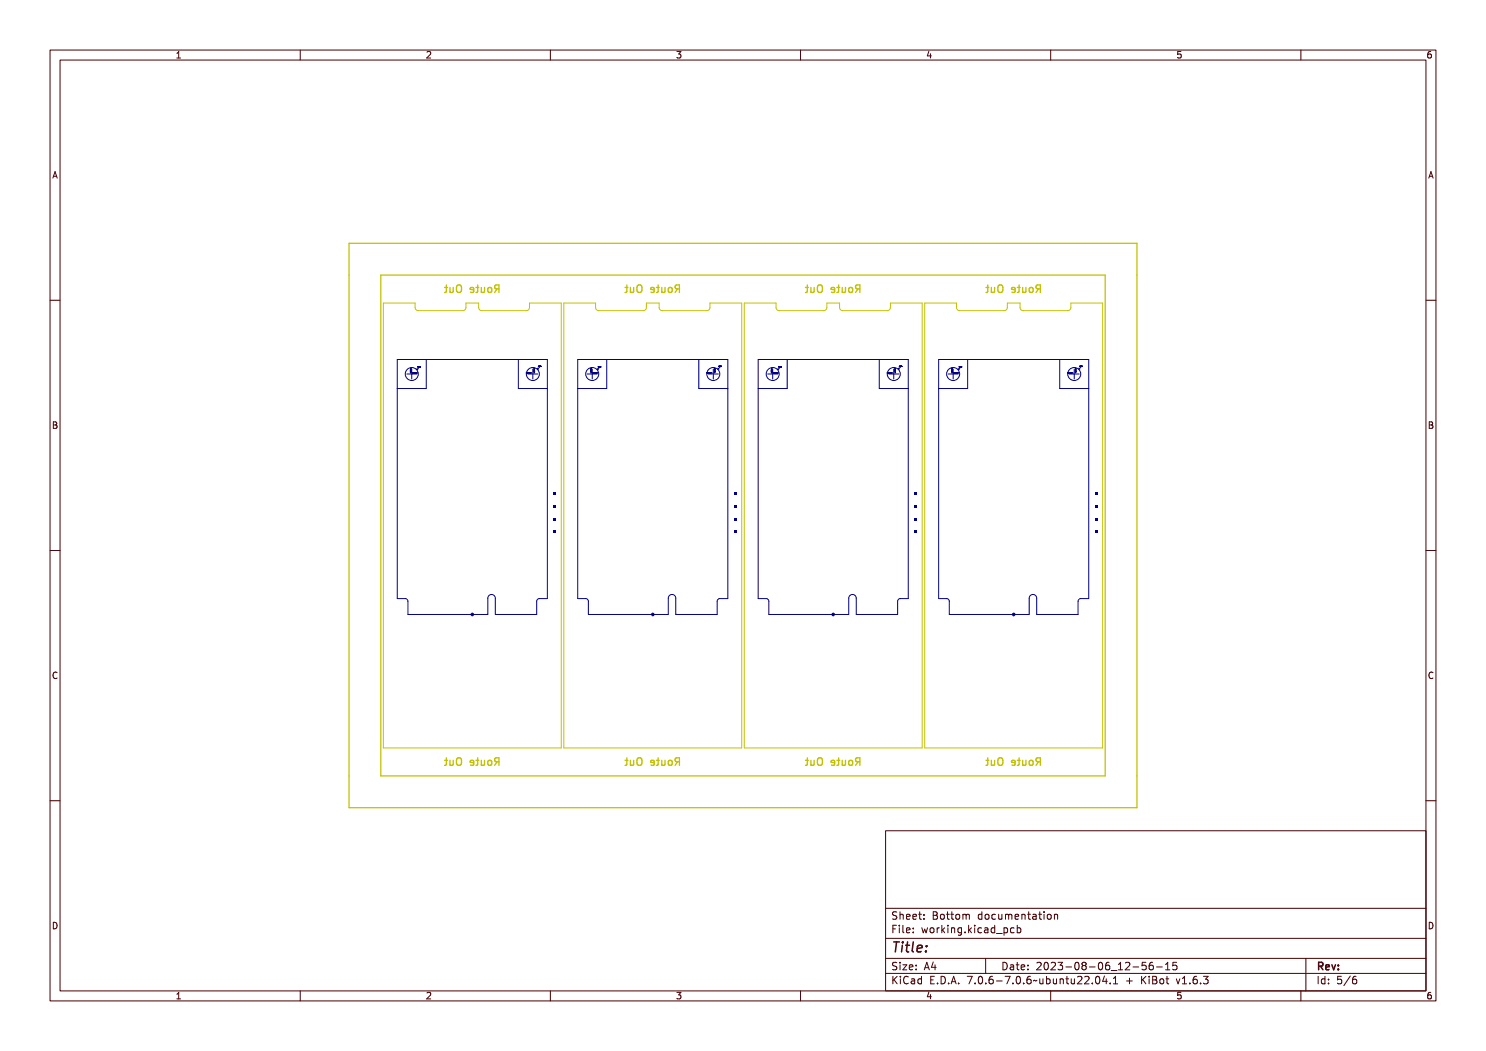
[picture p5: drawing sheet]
<svg xmlns="http://www.w3.org/2000/svg" width="297mm" height="210mm" viewBox="0 0 297 210" stroke-linecap="round" stroke-linejoin="round" font-family="sans-serif">
<defs><g id="words">
<text font-size="2.7" fill="#480000" x="178" y="190.3">Title:</text>
<g font-size="2" fill="#c2c200">
<text x="88.9" y="58.5">Route Out</text>
<text x="125" y="58.5">Route Out</text>
<text x="161.1" y="58.5">Route Out</text>
<text x="197.1" y="58.5">Route Out</text>
<text x="88.9" y="153">Route Out</text>
<text x="125" y="153">Route Out</text>
<text x="161.1" y="153">Route Out</text>
<text x="197.1" y="153">Route Out</text>
</g>
<g font-size="2" fill="#480000">
<text x="178" y="183.7">Sheet: Bottom documentation</text>
<text x="178" y="186.5">File: working.kicad_pcb</text>
<text x="178" y="193.9">Size: A4</text>
<text x="178" y="196.6">KiCad E.D.A. 7.0.6-7.0.6~ubuntu22.04.1 + KiBot v1.6.3</text>
<text x="200" y="193.9">Date: 2023-08-06_12-56-15</text>
<text x="263" y="196.6">Id: 5/6</text>
<text x="263" y="193.9">Rev:</text>
</g>
<g font-size="1.7" fill="#480000">
<text x="35" y="11.7">1</text>
<text x="85" y="11.7">2</text>
<text x="135" y="11.7">3</text>
<text x="185" y="11.7">4</text>
<text x="235" y="11.7">5</text>
<text x="285" y="11.7">6</text>
<text x="10.5" y="35.7">A</text>
<text x="285.5" y="35.7">A</text>
<text x="10.5" y="85.6">B</text>
<text x="285.5" y="85.6">B</text>
<text x="10.5" y="135.7">C</text>
<text x="285.5" y="135.7">C</text>
<text x="10.5" y="185.6">D</text>
<text x="285.5" y="185.6">D</text>
<text x="35" y="199.7">1</text>
<text x="85" y="199.7">2</text>
<text x="135" y="199.7">3</text>
<text x="185" y="199.7">4</text>
<text x="235" y="199.7">5</text>
<text x="285" y="199.7">6</text>
</g>
</g></defs>
<g fill="#000084">
<path d="M146.7 100.9h.5v.5h-.5z" fill-rule="evenodd"/>
<path d="M146.7 98.4h.5v.5h-.5z" fill-rule="evenodd"/>
<path d="M110.7 100.9h.5v.5h-.5z" fill-rule="evenodd"/>
<path d="M110.7 98.4h.5v.5h-.5z" fill-rule="evenodd"/>
<path d="M110.7 103.5h.5v.5h-.5z" fill-rule="evenodd"/>
<path d="M110.7 106h.5v.5h-.5z" fill-rule="evenodd"/>
<path d="M218.9 103.5h.5v.5h-.5z" fill-rule="evenodd"/>
<path d="M218.9 106h.5v.5h-.5z" fill-rule="evenodd"/>
<path d="M218.9 100.9h.5v.5h-.5z" fill-rule="evenodd"/>
<path d="M218.9 98.4h.5v.5h-.5z" fill-rule="evenodd"/>
<path d="M146.7 103.5h.5v.5h-.5z" fill-rule="evenodd"/>
<path d="M146.7 106h.5v.5h-.5z" fill-rule="evenodd"/>
<path d="M182.8 103.5h.5v.5h-.5z" fill-rule="evenodd"/>
<path d="M182.8 106h.5v.5h-.5z" fill-rule="evenodd"/>
<path d="M182.8 100.9h.5v.5h-.5z" fill-rule="evenodd"/>
<path d="M182.8 98.4h.5v.5h-.5z" fill-rule="evenodd"/>
</g>
<path d="M76.6 60.6h6.4v.8a.63 .63 0 0 0 .6 .7h8.9a.63 .63 0 0 0 .6-.7v-.8h2.6v.8a.63 .63 0 0 0 .6 .7h8.9a.63 .63 0 0 0 .6-.7v-.8h6.4v88.9h-35.6zM112.7 60.6h6.3v.8a.63 .63 0 0 0 .7 .7h8.9a.63 .63 0 0 0 .6-.7v-.8h2.5v.8a.63 .63 0 0 0 .7 .7h8.9a.63 .63 0 0 0 .6-.7v-.8h6.3v88.9h-35.5zM148.8 60.6h6.3v.8a.63 .63 0 0 0 .6 .7h8.9a.63 .63 0 0 0 .7-.7v-.8h2.5v.8a.63 .63 0 0 0 .6 .7h8.9a.63 .63 0 0 0 .7-.7v-.8h6.3v88.9h-35.5zM184.8 60.6h6.4v.8a.64 .64 0 0 0 .6 .7h8.9a.63 .63 0 0 0 .6-.7v-.8h2.6v.8a.64 .64 0 0 0 .6 .7h8.9a.63 .63 0 0 0 .6-.7v-.8h6.4v88.9h-35.6z" fill="none" stroke="#c2c200" stroke-width=".2"/>
<path d="M69.8 48.6h157.4v112.8h-157.4zM76.1 55h144.8v100h-144.8z" fill="none" stroke="#c2c200" stroke-width=".25"/>
<g fill="none" stroke="#c2c200" stroke-width=".27">
<path d="M89.1 57a.74 .74 0 0 1 .9 .3v.3l-.3 .2 .5 .7h-.3l-.2-.5-.2-.1h-.2v.6h-.2zM89.3 57.2h.2a.26 .26 0 0 1 .3 .3 .26 .26 0 0 1-.3 .2h-.2zM90.6 57.7v-.1a.4 .4 0 0 1 .4 .4 .4 .4 0 0 1-.4 .4l-.1-.3zM91.6 57.4h.1l.1 .8 .2 .2 .2-.2v-.8h.2v1.1h-.2v-.1a.36 .36 0 0 1-.4 .1 .36 .36 0 0 1-.2-.4zM93 57.1h.2v.3h.4v.2h-.4v.7l.4 .1v.1h-.4l-.2-.2v-.7h-.3v-.2h.3zM94.1 57.5a.49 .49 0 0 1 .6-.1 .49 .49 0 0 1 .2 .6h-.8a.42 .42 0 0 0 .3 .4 .42 .42 0 0 0 .4-.1 .48 .48 0 0 1-.4 .3 .48 .48 0 0 1-.4-.3zM94.2 57.6h.3l.2 .3h-.6zM96.6 57.1a.54 .54 0 0 1 .6 .1 .54 .54 0 0 1 .1 .6 .54 .54 0 0 1-.5 .7 .54 .54 0 0 1-.5-.7zM96.7 57.2a.57 .57 0 0 1 .4 .9l-.1 .2a.57 .57 0 0 1-.4-.9zM97.6 57.4h.2v.8l.2 .2 .3-.2v-.8h.2v1.1h-.2v-.1a.36 .36 0 0 1-.5 .1 .36 .36 0 0 1-.2-.4zM99.1 57.1h.2v.3h.4v.2h-.4v.7l.4 .1v.1h-.4l-.2-.2v-.7h-.3v-.2h.3zM125.2 57a.74 .74 0 0 1 .8 .3v.3l-.2 .2 .4 .7h-.2l-.2-.5-.3-.1h-.1v.6h-.2z"/>
<path d="M125.4 57.2h.2a.26 .26 0 0 1 .3 .3 .26 .26 0 0 1-.3 .2h-.2zM126.6 57.7l.1-.1a.4 .4 0 0 1 .4 .4 .4 .4 0 0 1-.4 .4l-.1-.3zM127.6 57.4h.2v.8l.2 .2 .3-.2v-.8h.2v1.1h-.2v-.1a.36 .36 0 0 1-.5 .1 .36 .36 0 0 1-.2-.4zM129.1 57.1h.2v.3h.4v.2h-.4v.7l.4 .1v.1h-.4l-.2-.2v-.7h-.3v-.2h.3zM130.1 57.5a.49 .49 0 0 1 .6-.1 .49 .49 0 0 1 .3 .6h-.8a.42 .42 0 0 0 .2 .4 .42 .42 0 0 0 .5-.1 .48 .48 0 0 1-.4 .3 .48 .48 0 0 1-.5-.3zM130.3 57.6h.3l.2 .3h-.6zM132.6 57.1a.54 .54 0 0 1 .6 .1 .54 .54 0 0 1 .2 .6 .54 .54 0 0 1-.5 .7 .54 .54 0 0 1-.5-.7zM132.8 57.2a.57 .57 0 0 1 .3 .9l-.1 .2a.57 .57 0 0 1-.4-.9zM133.7 57.4h.2v.8l.2 .2 .2-.2 .1-.8h.1v1.1h-.1v-.1a.36 .36 0 0 1-.5 .1 .36 .36 0 0 1-.2-.4zM135.1 57.1h.2v.3h.4v.2h-.4v.7l.4 .1v.1h-.4l-.1-.2-.1-.7h-.3v-.2h.3zM161.2 57a.74 .74 0 0 1 .9 .3v.3l-.3 .2 .5 .7h-.2l-.3-.5-.2-.1h-.2v.6h-.2zM161.4 57.2h.2a.26 .26 0 0 1 .3 .3 .26 .26 0 0 1-.3 .2h-.2z"/>
<path d="M162.7 57.7l.1-.1a.4 .4 0 0 1 .4 .4 .4 .4 0 0 1-.4 .4l-.2-.3zM163.7 57.4h.2v.8l.2 .2 .2-.2 .1-.8h.1v1.1h-.1v-.1a.36 .36 0 0 1-.5 .1 .36 .36 0 0 1-.2-.4zM165.1 57.1h.2v.3h.4v.2h-.4v.7l.4 .1v.1h-.4l-.1-.2-.1-.7h-.3v-.2h.3zM166.2 57.5a.49 .49 0 0 1 .6-.1 .49 .49 0 0 1 .2 .6h-.8a.42 .42 0 0 0 .3 .4 .42 .42 0 0 0 .5-.1 .48 .48 0 0 1-.5 .3 .48 .48 0 0 1-.4-.3zM166.3 57.6h.4l.1 .3h-.6zM168.7 57.1a.54 .54 0 0 1 .6 .1 .54 .54 0 0 1 .2 .6 .54 .54 0 0 1-.5 .7 .54 .54 0 0 1-.5-.7zM168.8 57.2a.57 .57 0 0 1 .4 .9l-.1 .2a.57 .57 0 0 1-.4-.9zM169.8 57.4h.1l.1 .8 .2 .2 .2-.2v-.8h.2v1.1h-.2v-.1a.36 .36 0 0 1-.4 .1 .36 .36 0 0 1-.2-.4zM171.2 57.1h.2v.3h.4v.2h-.4v.7l.4 .1v.1h-.4l-.2-.2v-.7h-.3v-.2h.3zM197.3 57a.74 .74 0 0 1 .9 .3v.3l-.3 .2 .5 .7h-.3l-.2-.5-.2-.1h-.2v.6h-.2zM197.5 57.2h.2a.26 .26 0 0 1 .3 .3 .26 .26 0 0 1-.3 .2h-.2zM198.8 57.7v-.1a.4 .4 0 0 1 .4 .4 .4 .4 0 0 1-.4 .4l-.1-.3z"/>
<path d="M199.8 57.4h.1l.1 .8 .2 .2 .2-.2v-.8h.2v1.1h-.2v-.1a.36 .36 0 0 1-.4 .1 .36 .36 0 0 1-.2-.4zM201.2 57.1h.2v.3h.4v.2h-.4v.7l.4 .1v.1h-.4l-.2-.2v-.7h-.3v-.2h.3zM202.3 57.5a.49 .49 0 0 1 .6-.1 .49 .49 0 0 1 .2 .6h-.8a.42 .42 0 0 0 .3 .4 .42 .42 0 0 0 .4-.1 .48 .48 0 0 1-.4 .3 .48 .48 0 0 1-.4-.3zM202.4 57.6h.3l.2 .3h-.6zM204.8 57.1a.54 .54 0 0 1 .6 .1 .54 .54 0 0 1 .1 .6 .54 .54 0 0 1-.5 .7 .54 .54 0 0 1-.5-.7zM204.9 57.2a.57 .57 0 0 1 .4 .9l-.1 .2a.57 .57 0 0 1-.4-.9zM205.8 57.4h.2v.8l.2 .2 .3-.2v-.8h.2v1.1h-.2v-.1a.36 .36 0 0 1-.5 .1 .36 .36 0 0 1-.2-.4zM207.3 57.1h.2v.3h.4v.2h-.4v.7l.4 .1v.1h-.4l-.2-.2v-.7h-.3v-.2h.3zM89.1 151.5a.74 .74 0 0 1 .9 .3v.3l-.3 .2 .5 .7h-.3l-.2-.5-.2-.1h-.2v.6h-.2zM89.3 151.7h.2a.26 .26 0 0 1 .3 .3 .26 .26 0 0 1-.3 .2h-.2zM90.6 152.1a.4 .4 0 0 1 .4 .4 .4 .4 0 0 1-.4 .4l-.1-.3zM91.6 151.9h.1l.1 .8 .2 .2 .2-.2v-.8h.2v1.1h-.2v-.2a.36 .36 0 0 1-.4 .2 .36 .36 0 0 1-.2-.4z"/>
<path d="M93 151.6h.2v.3h.4v.1h-.4v.7l.4 .2v.1h-.4l-.2-.2v-.8h-.3v-.1h.3zM94.1 152a.49 .49 0 0 1 .6-.1 .49 .49 0 0 1 .2 .6h-.8a.42 .42 0 0 0 .3 .4 .42 .42 0 0 0 .4-.1 .48 .48 0 0 1-.4 .2 .48 .48 0 0 1-.4-.2zM94.2 152.1l.3-.1 .2 .4h-.6zM96.6 151.6a.54 .54 0 0 1 .6 .1 .54 .54 0 0 1 .1 .6 .54 .54 0 0 1-.5 .7 .54 .54 0 0 1-.5-.7zM96.7 151.7a.57 .57 0 0 1 .4 .9l-.1 .2a.57 .57 0 0 1-.4-.9zM97.6 151.9h.2v.8l.2 .2 .3-.2v-.8h.2v1.1h-.2v-.2a.36 .36 0 0 1-.5 .2 .36 .36 0 0 1-.2-.4zM99.1 151.6h.2v.3h.4v.1h-.4v.7l.4 .2v.1h-.4l-.2-.2v-.8h-.3v-.1h.3zM125.2 151.5a.74 .74 0 0 1 .8 .3v.3l-.2 .2 .4 .7h-.2l-.2-.5-.3-.1h-.1v.6h-.2zM125.4 151.7h.2a.26 .26 0 0 1 .3 .3 .26 .26 0 0 1-.3 .2h-.2zM126.6 152.1h.1a.4 .4 0 0 1 .4 .4 .4 .4 0 0 1-.4 .4l-.1-.3zM127.6 151.9h.2v.8l.2 .2 .3-.2v-.8h.2v1.1h-.2v-.2a.36 .36 0 0 1-.5 .2 .36 .36 0 0 1-.2-.4zM129.1 151.6h.2v.3h.4v.1h-.4v.7l.4 .2v.1h-.4l-.2-.2v-.8h-.3v-.1h.3z"/>
<path d="M130.1 152a.49 .49 0 0 1 .6-.1 .49 .49 0 0 1 .3 .6h-.8a.42 .42 0 0 0 .2 .4 .42 .42 0 0 0 .5-.1 .48 .48 0 0 1-.4 .2 .48 .48 0 0 1-.5-.2zM130.3 152.1l.3-.1 .2 .4h-.6zM132.6 151.6a.54 .54 0 0 1 .6 .1 .54 .54 0 0 1 .2 .6 .54 .54 0 0 1-.5 .7 .54 .54 0 0 1-.5-.7zM132.8 151.7a.57 .57 0 0 1 .3 .9l-.1 .2a.57 .57 0 0 1-.4-.9zM133.7 151.9h.2v.8l.2 .2 .2-.2 .1-.8h.1v1.1h-.1v-.2a.36 .36 0 0 1-.5 .2 .36 .36 0 0 1-.2-.4zM135.1 151.6h.2v.3h.4v.1h-.4v.7l.4 .2v.1h-.4l-.1-.2-.1-.8h-.3v-.1h.3zM161.2 151.5a.74 .74 0 0 1 .9 .3v.3l-.3 .2 .5 .7h-.2l-.3-.5-.2-.1h-.2v.6h-.2zM161.4 151.7h.2a.26 .26 0 0 1 .3 .3 .26 .26 0 0 1-.3 .2h-.2zM162.7 152.1h.1a.4 .4 0 0 1 .4 .4 .4 .4 0 0 1-.4 .4l-.2-.3zM163.7 151.9h.2v.8l.2 .2 .2-.2 .1-.8h.1v1.1h-.1v-.2a.36 .36 0 0 1-.5 .2 .36 .36 0 0 1-.2-.4zM165.1 151.6h.2v.3h.4v.1h-.4v.7l.4 .2v.1h-.4l-.1-.2-.1-.8h-.3v-.1h.3zM166.2 152a.49 .49 0 0 1 .6-.1 .49 .49 0 0 1 .2 .6h-.8a.42 .42 0 0 0 .3 .4 .42 .42 0 0 0 .5-.1 .48 .48 0 0 1-.5 .2 .48 .48 0 0 1-.4-.2z"/>
<path d="M166.3 152.1l.4-.1 .1 .4h-.6zM168.7 151.6a.54 .54 0 0 1 .6 .1 .54 .54 0 0 1 .2 .6 .54 .54 0 0 1-.5 .7 .54 .54 0 0 1-.5-.7zM168.8 151.7a.57 .57 0 0 1 .4 .9l-.1 .2a.57 .57 0 0 1-.4-.9zM169.8 151.9h.1l.1 .8 .2 .2 .2-.2v-.8h.2v1.1h-.2v-.2a.36 .36 0 0 1-.4 .2 .36 .36 0 0 1-.2-.4zM171.2 151.6h.2v.3h.4v.1h-.4v.7l.4 .2v.1h-.4l-.2-.2v-.8h-.3v-.1h.3zM197.3 151.5a.74 .74 0 0 1 .9 .3v.3l-.3 .2 .5 .7h-.3l-.2-.5-.2-.1h-.2v.6h-.2zM197.5 151.7h.2a.26 .26 0 0 1 .3 .3 .26 .26 0 0 1-.3 .2h-.2zM198.8 152.1a.4 .4 0 0 1 .4 .4 .4 .4 0 0 1-.4 .4l-.1-.3zM199.8 151.9h.1l.1 .8 .2 .2 .2-.2v-.8h.2v1.1h-.2v-.2a.36 .36 0 0 1-.4 .2 .36 .36 0 0 1-.2-.4zM201.2 151.6h.2v.3h.4v.1h-.4v.7l.4 .2v.1h-.4l-.2-.2v-.8h-.3v-.1h.3zM202.3 152a.49 .49 0 0 1 .6-.1 .49 .49 0 0 1 .2 .6h-.8a.42 .42 0 0 0 .3 .4 .42 .42 0 0 0 .4-.1 .48 .48 0 0 1-.4 .2 .48 .48 0 0 1-.4-.2zM202.4 152.1l.3-.1 .2 .4h-.6z"/>
<path d="M204.8 151.6a.54 .54 0 0 1 .6 .1 .54 .54 0 0 1 .1 .6 .54 .54 0 0 1-.5 .7 .54 .54 0 0 1-.5-.7zM204.9 151.7a.57 .57 0 0 1 .4 .9l-.1 .2a.57 .57 0 0 1-.4-.9zM205.8 151.9h.2v.8l.2 .2 .3-.2v-.8h.2v1.1h-.2v-.2a.36 .36 0 0 1-.5 .2 .36 .36 0 0 1-.2-.4zM207.3 151.6h.2v.3h.4v.1h-.4v.7l.4 .2v.1h-.4l-.2-.2v-.8h-.3v-.1h.3z"/>
<circle cx="90.7" cy="57.9" r=".53"/>
<circle cx="126.8" cy="57.9" r=".53"/>
<circle cx="162.9" cy="57.9" r=".53"/>
<circle cx="198.9" cy="57.9" r=".53"/>
<circle cx="90.7" cy="152.4" r=".53"/>
<circle cx="126.8" cy="152.4" r=".53"/>
<circle cx="162.9" cy="152.4" r=".53"/>
<circle cx="198.9" cy="152.4" r=".53"/>
</g>
<g fill="none" stroke="#000084" stroke-width=".2">
<path d="M79.4 71.8h30v47.8h-1.7l-.4 .3v2.9h-8.3v-3.3a.75 .75 0 0 0-.8-.7 .75 .75 0 0 0-.7 .7v3.3h-16v-2.9l-.5-.3h-1.6zM81.3 74.7h2M81.9 74.4l.1 .1zM81.9 74.1h.1zM81.9 74.3h.1zM81.9 73.9l.1 .1zM81.9 73.8l.1 .1zM81.9 74.5h.1M82 74.2h.1M82 74.5h.1M82 74.3h.2M82 74.1h.1"/>
<path d="M82 74h.2M82 73.9h.1M82 73.8h.1M82 73.7h.1M82 73.6h.1M82 74v.1M82 74.2v.2M82.1 74.4v.1M82.1 73.7h.1M82.1 73.6h.1M82.1 74.2l-.1 .1M82.1 73.7h-.1"/>
<path d="M82.1 73.9h.1M82.1 73.8h.1M82.1 73.6v.1M82.1 73.8v.1M82.1 74.2h.1M82.1 74.4h.1M82.1 74v.1M82.2 74.3l-.1 .1M82.2 74.2h.1M82.2 74h-.1M82.3 73.7v2M82.4 74.5v.1"/>
<path d="M82.4 74.5h.1M82.5 74.5v.1M82.5 74.5h.1M82.5 74.5h-.1M82.6 74.5v.1M82.6 74.5h.1M82.7 74.5h-.1M82.7 74.5h.1M82.7 74.5v.1M82.8 74.5h.1M82.8 74.5v.1M82.8 74.4v.1"/>
<path d="M82.8 74.6h.1M82.9 74.5h.1M82.9 74.5v.1M82.9 74.4h.1M82.9 74.6h.1M83 74.6h-.1M83 74.4v.1M83 74.5h.1M83 74.6h.1M83.1 74.5h.1M83.1 74.6h.1M83.1 74.4h.1"/>
<path d="M83.2 74.5h-.1M83.2 74.5h.1M83.2 74.5v.1M83.3 74.4l-.1 .1M83.3 73.9h.2M83.3 73.7v.2M83.4 74.5h.1M83.4 74.5v.1M83.5 73.3h.1M83.6 74.5h.1M83.6 73.3h-.1M83.6 73.3h.1"/>
<path d="M83.7 73.3h-.1M83.7 74.5v.1zM83.7 74.5h.1M83.7 73.3h.1M83.7 73.5l-.4 .4M83.7 74.5l.1 .1zM83.7 73.2h.1M83.8 73.3h.1M83.8 73.2v.1M83.9 73.3h.1M83.9 74.6h.1M83.9 73.2h.1"/>
<path d="M84 73.3h.1M84 74.5v.1zM84.1 73.3h.1M84.1 74.5v.1zM84.2 74.5l.1 .1zM84.2 73.3h.1M84.3 73.3h.1M84.3 74.5l.1 .1zM84.4 73.3h.1M85.2 71.8v5.8h-5.8M103.6 71.8v5.8h5.8M105.2 74.5v.1"/>
<path d="M105.2 74.5h.1M105.3 74.5v.1M105.3 74.5h.1M105.4 74.5v.1M105.4 74.5h.1M105.5 74.5h-.1M105.5 74.5h.1M105.5 74.5v.1M105.5 74.7h2M105.6 74.5h.1M105.6 74.5v.1M105.6 74.4v.1"/>
<path d="M105.6 74.6h.1M105.7 74.5h.1M105.7 74.5v.1M105.7 74.4v.1M105.7 74.6h.1M105.7 74.4h.1M105.8 74.4v.1M105.8 74.5v.1M105.8 74.5h.1M105.8 74.6h.1M105.9 74.5h.1M105.9 74.4v.1"/>
<path d="M105.9 74.6h.1M105.9 74.4h.1M105.9 74.4l.1 .1M106 74.6h-.1M106 74.5h-.1M106 74.4v.1M106 74.5h.1M106 74.5v.1M106.1 74.4l-.1 .1M106.2 74.5h.1M106.2 74.5v.1M106.4 74.5h.1"/>
<path d="M106.5 74.5v.1zM106.5 74.5h.1M106.5 73.7v2M106.5 74.5l.1 .1zM106.6 74.4l.1 .1zM106.6 74.1h.1zM106.6 74.3h.1zM106.6 73.9l.1 .1zM106.6 73.8l.1 .1zM106.6 74.6h.1M106.7 74.2h.1M106.7 74.6h.1"/>
<path d="M106.7 74.3l.1 .1M106.7 74.1h.1M106.7 74h.1M106.7 73.9h.1M106.7 73.8h.1M106.7 73.7h.1M106.7 73.6h.1M106.7 74v.1M106.7 74.2v.2M106.8 74.4v.1M106.8 74.5v.1zM106.8 73.9h.1"/>
<path d="M106.8 73.8h.1M106.8 73.7h.1M106.8 73.6h.1M106.8 73.6v.1M106.8 73.8v.1M106.8 74.2h.1M106.8 74.2l-.1 .1M106.8 74.4h.1M106.8 74v.1M106.9 74.5v.1zM107 74.5l.1 .1zM107.1 74.5l.1 .1z"/>
<path d="M107.4 73.8h.2M107.4 73.6v.2M107.6 73.2h.1M107.7 73.2h-.1M107.7 73.2h.1M107.8 73.2h.1M107.8 73.4l-.4 .4M107.9 73.2h-.1M107.9 73.2h.1M108 73.2h.1M108.1 73.2h.1M108.2 73.2h.1"/>
<path d="M108.3 73.2h.1M108.4 73.2h.1M108.5 73.2h.1M115.5 71.8h30v47.8h-1.7l-.4 .3-.1 2.9h-8.2v-3.3a.75 .75 0 0 0-.8-.7 .75 .75 0 0 0-.7 .7v3.3h-16l-.1-2.9-.4-.3h-1.6zM117.4 74.7h2M117.9 74.4l.2 .1zM117.9 74.1h.2zM117.9 74.3h.2zM118 73.9l.1 .1zM118 73.8l.1 .1zM118 74.5h.1M118 74.2h.1"/>
<path d="M118.1 74.5h.1M118.1 74.3h.1M118.1 74.1h.1M118.1 74h.1M118.1 73.9h.1M118.1 73.8h.1M118.1 73.7h.1M118.1 73.6h.1M118.1 74v.1M118.1 74.2v.2M118.1 74.4v.1M118.2 73.7h.1"/>
<path d="M118.2 73.6h.1M118.2 74.2l-.1 .1M118.2 73.7h-.1M118.2 73.9h.1M118.2 73.8h.1M118.2 73.6v.1M118.2 73.8v.1M118.2 74.2h.1M118.2 74v.1M118.2 74.4h.1M118.2 74h.1M118.2 74.3v.1"/>
<path d="M118.4 73.7v2M118.5 74.5v.1M118.5 74.5h.1M118.6 74.5h-.1M118.6 74.5h.1M118.6 74.5v.1M118.7 74.5h.1M118.7 74.5h-.1M118.7 74.5v.1M118.8 74.5h.1M118.8 74.5v.1M118.8 74.4l.1 .1"/>
<path d="M118.8 74.6h.1M118.9 74.6h.1M119 74.5h.1M119 74.5v.1M119 74.4h.1M119 74.6h.1M119 74.4v.1M119.1 74.6h.1M119.2 74.5h.1M119.2 74.4v.1M119.2 74.6h.1M119.2 74.4h.1"/>
<path d="M119.2 74.5v.1M119.3 74.5v.1M119.3 74.4v.1M119.4 73.9h.2M119.4 73.7v.2M119.4 74.5h.1M119.5 74.5v.1M119.6 73.3h.1M119.6 74.5h.1M119.7 73.3h.1M119.7 74.5l.1 .1zM119.7 74.5h.1"/>
<path d="M119.8 73.3h.1M119.8 73.5l-.4 .4M119.8 74.5l.1 .1zM119.8 73.2h.1M119.9 73.3h-.1M119.9 73.3h.1M119.9 73.3h.2M119.9 74.6h.1M120 73.2h.1M120 73.3h.1M120.1 74.5v.1zM120.1 73.3h.1"/>
<path d="M120.1 74.5l.1 .1zM120.2 73.3h.1M120.2 74.5l.1 .1zM120.3 73.3h.1M120.4 73.3h.1M120.4 74.5v.1zM120.5 73.3h.1M121.3 71.8v5.8h-5.8M139.7 71.8v5.8h5.8M141.3 74.5v.1M141.3 74.5h.1M141.4 74.5h.1"/>
<path d="M141.4 74.5v.1M141.5 74.5l.1 .1M141.5 74.5h-.1M141.5 74.5v.1M141.5 74.5h.1M141.6 74.5h.1M141.6 74.7h2M141.6 74.5v.1M141.6 74.4l.1 .1M141.6 74.6h.1M141.7 74.5h.1M141.7 74.6h.1"/>
<path d="M141.8 74.5h.1M141.8 74.5v.1M141.8 74.4h.1M141.8 74.6h.1M141.9 74.6h.1M142 74.5h.1M142 74.4v.1M142 74.6h.1M142 74.4h.1M142 74.5v.1M142.1 74.5v.1M142.1 74.4v.1"/>
<path d="M142.2 74.5h.1M142.3 74.5v.1M142.4 74.5h.1M142.5 74.5l.1 .1zM142.5 74.5h.1M142.6 73.7v2M142.6 74.5l.1 .1zM142.6 74.4l.2 .1zM142.6 74.1h.2zM142.6 74.3h.2zM142.7 73.9l.1 .1zM142.7 73.8l.1 .1z"/>
<path d="M142.7 74.6h.1M142.7 74.2h.1M142.8 74.3h.1M142.8 74.1h.1M142.8 74h.1M142.8 73.9h.1M142.8 73.8h.1M142.8 73.7h.1M142.8 73.6h.1M142.8 74v.1M142.8 74.2v.2M142.8 74.4v.1"/>
<path d="M142.9 74.5v.1zM142.9 73.7h.1M142.9 73.6h.1M142.9 73.7h-.1M142.9 73.9h.1M142.9 73.8h.1M142.9 73.6v.1M142.9 73.8v.1M142.9 74.2h.1M142.9 74.2l-.1 .1M142.9 74.4h.1M142.9 74v.1"/>
<path d="M142.9 74h.1M142.9 74.3v.1M142.9 74.5l.1 .1zM143 74.5l.1 .1zM143.2 74.5v.1zM143.5 73.8h.2M143.5 73.6v.2M143.7 73.2h.1M143.8 73.2h.1M143.9 73.2h.1M143.9 73.4l-.4 .4M144 73.2h.1"/>
<path d="M144 73.2h.2M144.1 73.2h.1M144.2 73.2h.1M144.3 73.2h.1M144.4 73.2h.1M144.5 73.2h.1M144.6 73.2h.1M151.5 71.8h30v47.8h-1.6l-.4 .3-.1 2.9h-8.3v-3.3a.75 .75 0 0 0-.7-.7 .75 .75 0 0 0-.8 .7v3.3h-15.9l-.1-2.9-.4-.3h-1.7zM153.4 74.7h2M154 74.4l.1 .1zM154 74.1h.1zM154 74.3h.1z"/>
<path d="M154 73.9l.1 .1zM154 73.8l.1 .1zM154 74.5h.1M154.1 74.2h.1M154.2 74.5h.1M154.2 74.3l.1 .1M154.2 74.1h.1M154.2 74h.1M154.2 73.9h.1M154.2 73.8h.1M154.2 73.7h.1M154.2 73.6h.1"/>
<path d="M154.2 74v.1M154.2 74.2v.2M154.2 74.4v.1M154.2 74.2v.1M154.2 73.6v.1M154.2 73.8v.1M154.3 74.2h.1M154.3 74.4h.1M154.3 74v.1M154.4 73.7v2M154.5 74.5v.1M154.5 74.5h.1"/>
<path d="M154.6 74.5v.1M154.6 74.5h.1M154.6 74.5h-.1M154.7 74.5v.1M154.7 74.5h.1M154.8 74.5v.1M154.8 74.5h.1M154.8 74.5h-.1M154.9 74.5h.1M154.9 74.5v.1M154.9 74.4l.1 .1M154.9 74.6h.1"/>
<path d="M155 74.5h.1M155 74.6h.1M155.1 74.4h.1M155.1 74.6h.1M155.1 74.4v.1M155.1 74.5h.1M155.2 74.6h.1M155.2 74.5h.1M155.2 74.4v.1M155.2 74.5v.1M155.2 74.4h.1M155.3 74.5h.1"/>
<path d="M155.3 74.5v.1M155.4 74.5v.1M155.4 74.4l-.1 .1M155.5 73.9h.2M155.5 73.7v.2M155.5 74.5h.1M155.5 74.5v.1M155.6 73.3h.1M155.7 74.5h.1M155.7 73.3h.1M155.8 73.3h.1M155.8 74.5v.1z"/>
<path d="M155.8 74.5h.1M155.9 73.5l-.4 .4M155.9 73.3h.1M155.9 74.5v.1zM155.9 73.2h.1M156 73.3h.1M156 74.6h.1M156 73.2h.1M156 73.2v.1M156.1 73.3h.1M156.1 74.5v.1zM156.2 73.3h.1"/>
<path d="M156.2 74.5l.1 .1zM156.3 73.3h.1M156.3 74.5l.1 .1zM156.4 73.3h.1M156.4 74.5l.1 .1zM156.5 73.3h.1M156.6 73.3h.1M157.3 71.8v5.8h-5.8M175.7 71.8v5.8h5.8M177.3 74.5v.1M177.3 74.5h.1M177.4 74.5h.1"/>
<path d="M177.4 74.5v.1M177.4 74.5h-.1M177.5 74.5v.1M177.5 74.5h.1M177.5 74.5l.1 .1M177.6 74.5h.1M177.6 74.5v.1M177.6 74.7h2M177.7 74.5h.1M177.7 74.5v.1M177.7 74.4l.1 .1M177.7 74.6h.1"/>
<path d="M177.8 74.5h.1M177.8 74.6h.1M177.8 74.5v.1M177.9 74.4h.1M177.9 74.6h.1M177.9 74.4h-.1M177.9 74.4v.1M177.9 74.5h.1M178 74.6h.1M178 74.5h.1M178 74.4v.1M178 74.4h.1"/>
<path d="M178.1 74.5h.1M178.1 74.5v.1M178.2 74.5v.1M178.2 74.4l-.1 .1M178.3 74.5h.1M178.3 74.5v.1M178.5 74.5h.1M178.6 74.5v.1zM178.6 74.5h.1M178.6 73.7v2M178.7 74.5v.1zM178.7 74.4l.1 .1z"/>
<path d="M178.7 74.1h.1zM178.7 74.3h.1zM178.7 73.9l.1 .1zM178.7 73.8l.1 .1zM178.8 74.6h.1M178.8 74.2h.1M178.9 74.3h.1M178.9 74.1h.1M178.9 74h.1M178.9 73.9h.1M178.9 73.8h.1M178.9 73.7h.1"/>
<path d="M178.9 73.6h.1M178.9 74v.1M178.9 74.2v.2M178.9 74.4v.1M178.9 74.5v.1zM178.9 74.2v.1M178.9 73.6v.1M178.9 73.8v.1M179 74.2h.1M179 74.2h-.1M179 74.4h.1M179 74v.1"/>
<path d="M179 74.3v.1M179 74h.1M179 74.5l.1 .1zM179.1 74.5l.1 .1zM179.2 74.5l.1 .1zM179.6 73.8h.2M179.6 73.6v.2M179.7 73.2h.1M179.8 73.2h.1M179.8 73.2h-.1M179.9 73.2h.1M180 73.4l-.4 .4"/>
<path d="M180 73.2h.1M180.1 73.2h.1M180.2 73.2h.1M180.3 73.2h-.1M180.3 73.2h.1M180.4 73.2h.1M180.6 73.2h.1M180.7 73.2h.1M187.6 71.8h30v47.8h-1.6l-.5 .3v2.9h-8.3v-3.3a.75 .75 0 0 0-.7-.7 .75 .75 0 0 0-.8 .7v3.3h-16v-2.9l-.4-.3h-1.7zM189.5 74.7h2M190.1 74.4l.1 .1zM190.1 74.1h.1z"/>
<path d="M190.1 74.3h.1zM190.1 73.9l.1 .1zM190.1 73.8l.1 .1zM190.1 74.5h.1M190.2 74.2h.1M190.2 74.5h.1M190.2 74v.1M190.2 74.2v.2M190.2 74.3l.1 .1M190.2 74h.1M190.2 73.9h.1M190.2 73.8h.1"/>
<path d="M190.2 73.7h.1M190.2 73.6h.1M190.2 74.1h.1M190.3 74.4v.1M190.3 74.2l-.1 .1M190.3 73.9h.1M190.3 73.8h.1M190.3 73.7h-.1M190.3 73.8v.1M190.3 73.6v.1M190.3 73.7h.1M190.3 74.4h.1"/>
<path d="M190.3 74v.1M190.3 74.2h.1M190.4 74.2h-.1M190.4 74.2h.1M190.5 73.7v2M190.7 74.5v.1M190.7 74.5h.1M190.7 74.5l-.1 .1M190.8 74.5v.1M190.8 74.5h.1M190.9 74.5h-.1M190.9 74.5h.1"/>
<path d="M190.9 74.5v.1M191 74.5h.1M191 74.5v.1M191 74.4v.1M191 74.6h.1M191.1 74.5h.1M191.1 74.5v.1M191.1 74.4v.1M191.1 74.4h.1M191.1 74.6h.1M191.2 74.6h-.1M191.2 74.6h.1"/>
<path d="M191.2 74.4v.1M191.2 74.5h.1M191.3 74.5h.1M191.3 74.5v.1M191.3 74.4v.1M191.3 74.6h.1M191.3 74.4h.1M191.4 74.5h-.1M191.4 74.6h-.1M191.4 74.5h.1M191.4 74.5v.1M191.5 74.4l-.1 .1"/>
<path d="M191.5 73.9h.2M191.5 73.7v.2M191.6 74.5h.1M191.6 74.5v.1M191.7 73.3h.1M191.8 74.5h.1M191.8 73.3h.1M191.9 73.3h.1M191.9 74.5v.1zM191.9 74.5h.1M191.9 73.5l-.4 .4M192 74.5v.1z"/>
<path d="M192 73.2h.1M192 73.3h-.1M192 73.3h.1M192.1 73.3h.1M192.1 74.6h.1M192.1 73.2h.1M192.1 73.2v.1M192.2 73.3h.1M192.2 74.5v.1zM192.3 73.3h.1M192.3 74.5v.1zM192.4 74.5l.1 .1z"/>
<path d="M192.4 73.3h.1M192.5 73.3h.1M192.5 74.5l.1 .1zM192.6 73.3h.1M193.4 71.8v5.8h-5.8M211.8 71.8v5.8h5.8M213.4 74.5v.1M213.4 74.5l.1 .1M213.4 74.5h.1M213.5 74.5v.1M213.5 74.5h.1M213.6 74.5h.1"/>
<path d="M213.6 74.5v.1M213.7 74.5h.1M213.7 74.5v.1M213.7 74.7h2M213.8 74.5h.1M213.8 74.5v.1M213.8 74.4v.1M213.8 74.6h.1M213.9 74.5h.1M213.9 74.5v.1M213.9 74.4h.1M213.9 74.6h.1"/>
<path d="M214 74.6h-.1M214 74.4v.1M214 74.5h.1M214 74.6h.1M214.1 74.5h.1M214.1 74.5v.1M214.1 74.4v.1M214.1 74.4h.1M214.1 74.6h.1M214.2 74.5h-.1M214.2 74.5h.1M214.2 74.5v.1"/>
<path d="M214.3 74.4l-.1 .1M214.4 74.5h.1M214.4 74.5v.1M214.6 74.5h.1M214.7 74.5v.1zM214.7 74.5h.1M214.7 73.7v2M214.8 74.5v.1zM214.8 74.4l.1 .1zM214.8 74.1h.1zM214.8 74.3h.1zM214.8 73.9l.1 .1z"/>
<path d="M214.8 73.8l.1 .1zM214.8 74.6h.1M214.9 74.2h.1M214.9 74.6h.1M214.9 74.3h.2M214.9 74.1h.1M214.9 74h.2M214.9 73.9h.1M214.9 73.8h.1M214.9 73.7h.1M214.9 73.6h.1M214.9 74v.1"/>
<path d="M214.9 74.2v.2M215 74.4v.1M215 74.5v.1zM215 73.7h.1M215 73.6h.1M215 74.2l-.1 .1M215 73.7h-.1M215 73.9h.1M215 73.8h.1M215 73.6v.1M215 73.8v.1M215 74.2h.1"/>
<path d="M215 74v.1M215 74.4h.1M215 74h.1M215.1 74.2h-.1M215.1 74.2h.1M215.1 74.3l-.1 .1M215.1 74h-.1M215.1 74.5v.1zM215.2 74.5l.1 .1zM215.3 74.5l.1 .1zM215.6 73.8h.2M215.6 73.6v.2"/>
<path d="M215.8 73.2h.1M215.9 73.2h.1M216 73.2h.1M216 73.4l-.4 .4M216.1 73.2h.1M216.2 73.2h.1M216.3 73.2h.1M216.4 73.2h.1M216.5 73.2h.1M216.6 73.2h.1M216.7 73.2h.1M94.4 122.5v.5"/>
<path d="M130.5 122.5v.5M166.5 122.5v.5M202.6 122.5v.5"/>
<circle cx="82.3" cy="74.7" r="1.3"/>
<circle cx="83.8" cy="74.5" r=".03"/>
<circle cx="83.8" cy="74.5" r=".02"/>
<circle cx="84" cy="74.5" r=".07"/>
<circle cx="84" cy="74.5" r=".01"/>
<circle cx="84.1" cy="73.3" r=".03"/>
<circle cx="84.3" cy="73.3" r=".02"/>
<circle cx="106.5" cy="74.7" r="1.3"/>
<circle cx="106.6" cy="74.5" r=".03"/>
<circle cx="106.6" cy="74.5" r=".02"/>
<circle cx="106.8" cy="74.5" r=".07"/>
<circle cx="106.8" cy="74.5" r=".01"/>
<circle cx="108.2" cy="73.2" r=".03"/>
<circle cx="108.4" cy="73.2" r=".02"/>
<circle cx="118.4" cy="74.7" r="1.3"/>
<circle cx="119.8" cy="74.5" r=".03"/>
<circle cx="119.8" cy="74.5" r=".02"/>
<circle cx="120.1" cy="74.5" r=".07"/>
<circle cx="120.1" cy="74.5" r=".01"/>
<circle cx="120.1" cy="73.3" r=".03"/>
<circle cx="120.4" cy="73.3" r=".02"/>
<circle cx="142.6" cy="74.7" r="1.3"/>
<circle cx="142.6" cy="74.5" r=".03"/>
<circle cx="142.6" cy="74.5" r=".02"/>
<circle cx="142.9" cy="74.5" r=".07"/>
<circle cx="142.9" cy="74.5" r=".01"/>
<circle cx="144.2" cy="73.2" r=".03"/>
<circle cx="144.5" cy="73.2" r=".02"/>
<circle cx="154.4" cy="74.7" r="1.3"/>
<circle cx="155.9" cy="74.5" r=".03"/>
<circle cx="155.9" cy="74.5" r=".02"/>
<circle cx="156.1" cy="74.5" r=".07"/>
<circle cx="156.1" cy="74.5" r=".01"/>
<circle cx="156.2" cy="73.3" r=".03"/>
<circle cx="156.4" cy="73.3" r=".02"/>
<circle cx="178.6" cy="74.7" r="1.3"/>
<circle cx="178.7" cy="74.5" r=".03"/>
<circle cx="178.7" cy="74.5" r=".02"/>
<circle cx="178.9" cy="74.5" r=".07"/>
<circle cx="178.9" cy="74.5" r=".01"/>
<circle cx="180.3" cy="73.2" r=".03"/>
<circle cx="180.5" cy="73.2" r=".02"/>
<circle cx="190.5" cy="74.7" r="1.3"/>
<circle cx="192" cy="74.5" r=".03"/>
<circle cx="192" cy="74.5" r=".02"/>
<circle cx="192.2" cy="74.5" r=".07"/>
<circle cx="192.2" cy="74.5" r=".01"/>
<circle cx="192.3" cy="73.3" r=".03"/>
<circle cx="192.5" cy="73.3" r=".02"/>
<circle cx="214.7" cy="74.7" r="1.3"/>
<circle cx="214.8" cy="74.5" r=".03"/>
<circle cx="214.8" cy="74.5" r=".02"/>
<circle cx="215" cy="74.5" r=".07"/>
<circle cx="215" cy="74.5" r=".01"/>
<circle cx="216.4" cy="73.2" r=".03"/>
<circle cx="216.6" cy="73.2" r=".02"/>
<circle cx="94.4" cy="122.8" r=".25"/>
<circle cx="130.5" cy="122.8" r=".25"/>
<circle cx="166.5" cy="122.8" r=".25"/>
<circle cx="202.6" cy="122.8" r=".25"/>
</g>
<g fill="none" stroke="#480000" stroke-width=".2">
<path d="M10 10h277v190h-277zM12 12h273v186h-273zM60 10v2M110 10v2M160 10v2M210 10v2M260 10v2M10 60h2M285 60h2M10 110h2M285 110h2M10 160h2"/>
<path d="M285 160h2M177 166h108v32h-108zM60 198v2M110 198v2M160 198v2M177 181.5h108M177 187.5h108M177 191.5h108M177 194.5h108M178.1 195.2h.2v.6l.6-.6h.3l-.6 .6 .6 .8h-.2l-.5-.7-.2 .2v.5h-.2zM178.2 185h.9v.2h-.7v.4h.6v.2h-.6v.7h-.2zM178.3 182.4l.5-.1h.2v.2a.31 .31 0 0 0-.5-.1 .31 .31 0 0 0 0 .5 .5 .5 0 0 1 .6 .6 .5 .5 0 0 1-.8 .2l-.1-.2a.34 .34 0 0 0 .4 .1 .34 .34 0 0 0 .1-.5 .47 .47 0 0 1-.5-.2 .47 .47 0 0 1 .1-.5z"/>
<path d="M178.3 192.5l.5-.1h.2v.2a.31 .31 0 0 0-.5-.1 .31 .31 0 0 0 0 .5 .5 .5 0 0 1 .6 .6 .5 .5 0 0 1-.8 .2l-.1-.2a.34 .34 0 0 0 .4 .1 .34 .34 0 0 0 .1-.5 .47 .47 0 0 1-.5-.2 .47 .47 0 0 1 .1-.5zM179.4 182.2h.2v.6a.35 .35 0 0 1 .4-.1 .35 .35 0 0 1 .2 .4v.6h-.2v-.8h-.4v.8h-.2zM179.5 185.4h.4v.9h.4v.2h-.9v-.2h.3v-.8h-.2zM179.5 192.8h.4v.9h.4v.1h-.9v-.1h.3v-.8h-.2zM179.5 195.6h.4v.9h.4v.1h-.9v-.1h.3v-.8h-.2zM179.7 184.9h.2v.3h-.2zM179.7 192.3h.2v.3h-.2zM179.7 195.1h.2v.3h-.2zM180.6 184.9h.4v1.3l.4 .1v.2l-.5-.2v-1.2h-.3zM180.6 192.8h.8l-.6 .9h.6v.1h-.8l.6-.9h-.6zM180.7 182.8l.1-.1a.49 .49 0 0 1 .5 0 .49 .49 0 0 1 .2 .5h-.8a.42 .42 0 0 0 .3 .4 .42 .42 0 0 0 .4-.1 .47 .47 0 0 1-.4 .3 .47 .47 0 0 1-.4-.3zM180.7 195.4a.4 .4 0 0 1 .4-.3 .4 .4 0 0 1 .4 .3 .56 .56 0 0 0-.8 .4 .56 .56 0 0 0 .5 .7l.3-.1a.43 .43 0 0 1-.5 .3 .43 .43 0 0 1-.4-.4v-.6z"/>
<path d="M180.8 182.9l.4-.1 .1 .3h-.6zM181.8 195.6l.3-.1a.43 .43 0 0 1 .5 .5v.6h-.1v-.1a.38 .38 0 0 1-.5 .2 .38 .38 0 0 1-.2-.5 .38 .38 0 0 1 .4-.2h.3a.35 .35 0 0 0-.3-.4 .35 .35 0 0 0-.4 .2zM181.9 182.8l.1-.1a.49 .49 0 0 1 .5 0 .49 .49 0 0 1 .2 .5h-.8a.42 .42 0 0 0 .3 .4 .42 .42 0 0 0 .5-.1 .47 .47 0 0 1-.5 .3 .47 .47 0 0 1-.4-.3zM181.9 185.5l.1-.1a.49 .49 0 0 1 .5 0 .49 .49 0 0 1 .2 .5h-.8a.42 .42 0 0 0 .3 .4 .42 .42 0 0 0 .5-.1 .47 .47 0 0 1-.5 .3 .47 .47 0 0 1-.4-.3zM181.9 192.9l.1-.1a.49 .49 0 0 1 .5 0 .49 .49 0 0 1 .2 .5h-.8a.42 .42 0 0 0 .3 .4 .42 .42 0 0 0 .5-.1 .47 .47 0 0 1-.5 .3 .47 .47 0 0 1-.4-.3zM182 196.2l.5-.1a.31 .31 0 0 1-.2 .4 .31 .31 0 0 1-.4-.1zM182 182.9l.4-.1 .1 .3h-.6zM182 185.6l.4-.1 .1 .3h-.6zM182 193l.4-.1 .1 .3h-.6zM183 195.7l.4-.2 .2 .2v-.6h.2v1.5h-.2v-.1a.42 .42 0 0 1-.5 .1 .42 .42 0 0 1-.2-.5zM183.2 195.8l.1-.1a.4 .4 0 0 1 .3 .4 .4 .4 0 0 1-.3 .4l-.2-.2zM183.2 182.3h.2v.4h.4v.1h-.4v.7l.4 .1v.1h-.4l-.1-.1-.1-.8h-.3v-.1h.3z"/>
<path d="M183.3 185.4h.2v.3h-.2zM183.3 186.2h.2v.3h-.2zM183.3 192.8h.2v.3h-.2zM183.3 193.6h.2v.2h-.2zM184.5 182.7h.2v.3h-.2zM184.5 183.5h.2v.2h-.2zM185.2 185.4h.2l.2 .8 .1-.5h.2l.2 .5 .1-.8h.2l-.2 1.1h-.2l-.2-.7-.2 .7h-.1zM185.4 195.2h.9v.2h-.7v.4h.6v.2h-.6v.5h.7v.1h-.9zM185.7 192.4h.2l.5 1.4h-.2l-.1-.3h-.5l-.1 .3h-.2zM185.8 192.6l.2 .7h-.4zM186.6 182.3h.4a.35 .35 0 0 1 .5 .2 .35 .35 0 0 1-.3 .5 .41 .41 0 0 1 .3 .5 .41 .41 0 0 1-.5 .2h-.4zM186.8 183.1h.2a.27 .27 0 0 1 .3 .2 .27 .27 0 0 1-.3 .3h-.2z"/>
<path d="M186.8 182.5h.2a.23 .23 0 0 1 .3 .2 .23 .23 0 0 1-.3 .2h-.2zM186.8 185.6l.1-.1a.39 .39 0 0 1 .4 .4 .39 .39 0 0 1-.4 .4l-.1-.2zM186.9 196.4h.2v.2h-.2zM187.1 192.4h.2v.9h.2v.2h-.2v.3h-.2v-.3h-.6zM187.1 192.6v.7h-.4zM187.8 195.2a.76 .76 0 0 1 .9 .7 .76 .76 0 0 1-.9 .7zM188 195.4a.57 .57 0 0 1 .5 .5 .57 .57 0 0 1-.5 .6zM188 185.4h.2v.2v-.1a.29 .29 0 0 1 .3-.2 .29 .29 0 0 1 .3 .3 .37 .37 0 0 0-.5-.1 .37 .37 0 0 0-.1 .4v.6h-.2zM188 182.9l.1-.1a.39 .39 0 0 1 .4 .4 .39 .39 0 0 1-.4 .4l-.1-.2zM189.1 184.9h.1v.9l.5-.4h.2l-.4 .4 .5 .7h-.2l-.4-.6-.2 .1v.5h-.1zM189.2 182.3h.2v.4h.4v.1h-.4v.7l.4 .1v.1h-.4l-.1-.1-.1-.8h-.2v-.1h.2zM189.3 196.4h.3v.2h-.3z"/>
<path d="M190.3 185.4h.4v.9h.4v.2h-.9v-.2h.4v-.8h-.3zM190.5 182.3h.1v.4h.4v.1h-.4v.7l.4 .1v.1h-.4l-.1-.1v-.8h-.3v-.1h.3zM190.5 195.2h.3l.4 1.4h-.2l-.1-.3h-.5l-.1 .3h-.2zM190.6 184.9h.1v.3h-.1zM190.6 195.4l.2 .7h-.4zM191.4 185.4h.2v.1a.35 .35 0 0 1 .4-.1 .35 .35 0 0 1 .3 .4v.7h-.2l-.1-.9h-.3l-.1 .9h-.2zM191.6 182.9l.1-.1a.39 .39 0 0 1 .4 .4 .39 .39 0 0 1-.4 .4l-.1-.2zM191.7 196.4h.3v.2h-.3zM192.5 182.7l.6 .1 .3-.1 .1 1h-.1l-.1-.9-.2 .1v.8h-.1l-.2-.9-.1 .9h-.2zM192.7 185.5l.3-.2 .3 .2v-.1h.2v1a.53 .53 0 0 1-.8 .4v-.2a.36 .36 0 0 0 .4 .1 .36 .36 0 0 0 .2-.4l-.1 .1a.53 .53 0 0 1-.7-.3 .53 .53 0 0 1 .2-.6zM192.8 185.6l.1-.1a.39 .39 0 0 1 .4 .4 .39 .39 0 0 1-.4 .4l-.1-.2zM193.8 195.2h.9l-.5 1.4h-.2l.5-1.2h-.7z"/>
<path d="M194.1 186.2h.3v.3h-.3zM195.1 182.8l.3-.2 .3 .2v-.6h.2v1.5h-.2v-.1a.42 .42 0 0 1-.6 .1 .42 .42 0 0 1-.1-.5zM195.1 184.9h.2v.9l.4-.4h.3l-.5 .4 .5 .7h-.2l-.4-.6-.1 .1v.5h-.2zM195.2 182.9l.1-.1a.4 .4 0 0 1 .4 .4 .4 .4 0 0 1-.4 .4l-.1-.2zM195.3 196.4h.3v.2h-.3zM196.3 185.4h.5v.9h.3v.2h-.9v-.2h.4v-.8h-.3zM196.3 195.4a.57 .57 0 0 1 .7 0 .57 .57 0 0 1 .1 .8 .5 .5 0 0 1-.6 .5 .5 .5 0 0 1-.3-.8zM196.4 182.9l.1-.1a.39 .39 0 0 1 .4 .4 .39 .39 0 0 1-.4 .4l-.1-.2zM196.5 195.4a.61 .61 0 0 1 .4 1l-.1 .1a.61 .61 0 0 1-.4-1zM196.6 184.9h.2v.3h-.2zM197 191.5v3M197.6 182.8a.39 .39 0 0 1 .4-.2 .39 .39 0 0 1 .3 .3 .4 .4 0 0 0-.6 0 .4 .4 0 0 0 0 .6 .4 .4 0 0 0 .6 0 .45 .45 0 0 1-.6 .3 .45 .45 0 0 1-.3-.6z"/>
<path d="M197.6 185.5a.39 .39 0 0 1 .4-.2 .39 .39 0 0 1 .3 .3 .4 .4 0 0 0-.6 0 .4 .4 0 0 0 0 .6 .4 .4 0 0 0 .6 0 .45 .45 0 0 1-.6 .3 .45 .45 0 0 1-.3-.6zM197.7 196.4h.3v.2h-.3zM198.6 182.7h.2v.8l.2 .1 .3-.2v-.7h.2v1h-.2v-.1a.35 .35 0 0 1-.4 .2 .35 .35 0 0 1-.3-.5zM198.7 185.4l.2-.1a.43 .43 0 0 1 .6 .5v.7h-.2v-.2a.38 .38 0 0 1-.5 .2 .38 .38 0 0 1-.2-.5 .38 .38 0 0 1 .5-.2h.2a.35 .35 0 0 0-.3-.4 .35 .35 0 0 0-.3 .2zM198.7 195.4a.38 .38 0 0 1 .4-.3 .38 .38 0 0 1 .3 .3 .43 .43 0 0 0-.5 0 .43 .43 0 0 0-.1 .5 .46 .46 0 0 1 .7 .1 .46 .46 0 0 1-.2 .6 .46 .46 0 0 1-.7-.2zM198.8 186l.5-.1a.31 .31 0 0 1-.1 .4 .31 .31 0 0 1-.4-.1zM199.8 182.7l.5 .1 .3-.1 .2 1h-.2l-.1-.9-.1 .1-.1 .8h-.1l-.1-.9-.2 .9h-.1zM199.9 185.5l.3-.2 .3 .2v-.6h.2v1.6h-.2v-.2a.42 .42 0 0 1-.5 .1 .42 .42 0 0 1-.2-.5zM200 196h.5v.2h-.5zM200 185.6l.1-.1a.39 .39 0 0 1 .4 .4 .39 .39 0 0 1-.4 .4l-.1-.2zM200.1 192.4a.76 .76 0 0 1 1 .7 .76 .76 0 0 1-1 .7zM200.3 192.6a.57 .57 0 0 1 .6 .5 .57 .57 0 0 1-.6 .6z"/>
<path d="M200.9 186.8l1.2 .1zM201 195.2h.9l-.5 1.4h-.2l.5-1.2h-.7zM201.1 182.8l.2-.1a.49 .49 0 0 1 .5 0 .49 .49 0 0 1 .1 .5h-.7a.42 .42 0 0 0 .2 .4 .42 .42 0 0 0 .5-.1 .47 .47 0 0 1-.4 .3 .47 .47 0 0 1-.5-.3zM201.3 182.9l.3-.1 .2 .3h-.6zM201.4 192.8l.3-.1a.43 .43 0 0 1 .5 .5v.6h-.1v-.1a.38 .38 0 0 1-.5 .2 .38 .38 0 0 1-.2-.5 .38 .38 0 0 1 .4-.2h.3a.35 .35 0 0 0-.3-.4 .35 .35 0 0 0-.4 .2zM201.6 193.4l.5-.1a.31 .31 0 0 1-.2 .4 .31 .31 0 0 1-.4-.1zM202.2 185.4h.2v.1a.53 .53 0 0 1 .8 .3 .53 .53 0 0 1-.6 .7l-.2-.2v.6h-.2zM202.3 182.7h.1v.1a.35 .35 0 0 1 .5-.1 .35 .35 0 0 1 .2 .4v.6h-.2v-.8h-.4l-.1 .8h-.1zM202.5 185.6l.1-.1a.4 .4 0 0 1 .4 .4 .4 .4 0 0 1-.4 .4l-.2-.2zM202.5 196.4h.3v.2h-.3zM202.8 192.4h.2v.4h.4v.1h-.4v.7l.4 .1v.1h-.4l-.2-.1v-.8h-.3v-.1h.3zM203.5 195.4a.57 .57 0 0 1 .8 0 .57 .57 0 0 1 0 .8 .5 .5 0 0 1-.6 .5 .5 .5 0 0 1-.3-.8z"/>
<path d="M203.6 185.5a.39 .39 0 0 1 .4-.2 .39 .39 0 0 1 .3 .3 .4 .4 0 0 0-.5 0 .4 .4 0 0 0 0 .6 .4 .4 0 0 0 .5 0 .45 .45 0 0 1-.6 .3 .45 .45 0 0 1-.2-.6zM203.7 182.3h.2v.4h.4v.1h-.4v.7l.4 .1v.1h-.4l-.2-.1v-.8h-.3v-.1h.3zM203.7 195.4a.61 .61 0 0 1 .4 1l-.1 .1a.61 .61 0 0 1-.3-1zM203.9 192.9l.1-.1a.49 .49 0 0 1 .5 0 .49 .49 0 0 1 .2 .5h-.8a.42 .42 0 0 0 .3 .4 .42 .42 0 0 0 .5-.1 .47 .47 0 0 1-.5 .3 .47 .47 0 0 1-.4-.3zM204 193l.4-.1 .1 .3h-.6zM204.7 184.9h.1v.6a.53 .53 0 0 1 .8 .3 .53 .53 0 0 1-.6 .7l-.2-.2v.2h-.1zM204.7 182.7l.3-.1a.43 .43 0 0 1 .5 .5v.6h-.2v-.1a.38 .38 0 0 1-.5 .2 .38 .38 0 0 1-.2-.5 .38 .38 0 0 1 .5-.2h.2a.35 .35 0 0 0-.2-.4 .35 .35 0 0 0-.4 .2zM204.9 183.3l.4-.1a.31 .31 0 0 1-.1 .4 .31 .31 0 0 1-.4-.1zM204.9 185.6l.1-.1a.39 .39 0 0 1 .4 .4 .39 .39 0 0 1-.4 .4l-.1-.2zM204.9 196.4h.3v.2h-.3zM205.3 192.8h.2v.3h-.2zM205.3 193.6h.2v.2h-.2z"/>
<path d="M205.9 195.4a.38 .38 0 0 1 .4-.3 .38 .38 0 0 1 .3 .3 .43 .43 0 0 0-.5 0 .43 .43 0 0 0-.1 .5 .46 .46 0 0 1 .7 .1 .46 .46 0 0 1-.2 .6 .46 .46 0 0 1-.6-.2zM206.1 182.3h.2v.4h.4v.1h-.4v.7l.4 .1v.1h-.4l-.2-.1v-.8h-.3v-.1h.3zM207 196l1-.1a.49 .49 0 0 1-.8 .1l-.2 .2zM207.1 182.7h.5v.9h.3v.1h-.8v-.1h.3v-.8h-.3zM207.4 192.5a.53 .53 0 0 1 .8 .1 .53 .53 0 0 1-.3 .7l-.3 .4h.7v.1h-.9l.3-.5a.4 .4 0 0 0 .3-.4 .4 .4 0 0 0-.3-.4l-.3 .2zM207.4 182.2h.2v.3h-.2zM208.3 195.6h.1l.1 .8 .2 .1 .2-.2v-.7h.2v1h-.2v-.1a.35 .35 0 0 1-.4 .2 .35 .35 0 0 1-.2-.5zM208.5 182.9l.1-.1a.39 .39 0 0 1 .4 .4 .39 .39 0 0 1-.4 .4l-.2-.2zM208.7 192.6a.57 .57 0 0 1 .7 0 .57 .57 0 0 1 .1 .8 .5 .5 0 0 1-.6 .5 .5 .5 0 0 1-.3-.8zM208.9 192.6a.61 .61 0 0 1 .3 1l-.1 .1a.61 .61 0 0 1-.3-1zM209.5 195.1h.2v.6a.53 .53 0 0 1 .7 .3 .53 .53 0 0 1-.6 .7l-.1-.2v.1h-.2zM209.5 182.7h.2v.1a.35 .35 0 0 1 .4-.1 .35 .35 0 0 1 .2 .4v.6h-.2v-.8h-.4v.8h-.2z"/>
<path d="M209.7 195.8l.1-.1a.4 .4 0 0 1 .4 .4 .4 .4 0 0 1-.4 .4l-.1-.2zM209.8 192.5a.53 .53 0 0 1 .8 .1 .53 .53 0 0 1-.3 .7l-.3 .4h.7v.1h-.9l.3-.5a.4 .4 0 0 0 .3-.4 .4 .4 0 0 0-.3-.4l-.3 .2zM210 198v2M210.7 195.6h.2v.8l.2 .1 .2-.2v-.7h.2v1h-.2v-.1a.35 .35 0 0 1-.4 .2 .35 .35 0 0 1-.2-.5zM211 182.7l.4 .2v.8M211 192.4a.46 .46 0 0 1 .6 0 .46 .46 0 0 1 .1 .6l-.1 .1a.47 .47 0 0 1 .2 .7 .47 .47 0 0 1-.7 0l-.1-.2a.35 .35 0 0 0 .5 .1 .35 .35 0 0 0 0-.5h-.3v-.2a.29 .29 0 0 0 .4-.1 .29 .29 0 0 0-.1-.4 .29 .29 0 0 0-.4 .1h-.1zM211.9 195.6h.2v.1a.35 .35 0 0 1 .4-.1 .35 .35 0 0 1 .2 .4v.6h-.2v-.8h-.4v.8h-.2zM212.4 193.2h.5v.2h-.5zM213.3 195.2h.2v.4h.4v.1h-.4v.7l.4 .1v.1h-.4l-.2-.1v-.8h-.3v-.1h.3zM213.5 192.6a.57 .57 0 0 1 .7 0 .57 .57 0 0 1 .1 .8 .5 .5 0 0 1-.6 .5 .5 .5 0 0 1-.3-.8zM213.7 192.6a.61 .61 0 0 1 .3 1v.1a.61 .61 0 0 1-.4-1zM214.3 195.6h.2v.8l.2 .1 .2-.2v-.7h.2v1h-.2v-.1a.35 .35 0 0 1-.4 .2 .35 .35 0 0 1-.2-.5z"/>
<path d="M214.7 192.5a.41 .41 0 0 1 .7-.1 .41 .41 0 0 1-.2 .7 .42 .42 0 0 1 .2 .6 .42 .42 0 0 1-.7 0 .42 .42 0 0 1 .2-.6l-.3-.2zM215.5 195.3a.53 .53 0 0 1 .8 .1 .53 .53 0 0 1-.3 .7l-.3 .4h.6v.1h-.9l.4-.5a.4 .4 0 0 0 .3-.4 .4 .4 0 0 0-.3-.4l-.3 .2zM216 193.2h.5v.2h-.5zM216.7 195.3a.53 .53 0 0 1 .8 .1 .53 .53 0 0 1-.3 .7l-.3 .4h.6v.1h-.9l.4-.5a.4 .4 0 0 0 .3-.4 .4 .4 0 0 0-.3-.4l-.3 .2zM217.1 192.6a.57 .57 0 0 1 .7 0 .57 .57 0 0 1 .1 .8 .5 .5 0 0 1-.6 .5 .5 .5 0 0 1-.3-.8zM217.3 192.6a.61 .61 0 0 1 .3 1v.1a.61 .61 0 0 1-.4-1zM218.2 196.4h.2v.2h-.2zM218.3 192.6a.38 .38 0 0 1 .4-.3 .38 .38 0 0 1 .3 .3 .43 .43 0 0 0-.5 0 .43 .43 0 0 0-.1 .5 .46 .46 0 0 1 .6 .1 .46 .46 0 0 1-.1 .6 .46 .46 0 0 1-.7-.2zM219.2 195.4a.57 .57 0 0 1 .7 0 .57 .57 0 0 1 .1 .8 .5 .5 0 0 1-.7 .5 .5 .5 0 0 1-.3-.8zM219.2 194.2l1.3 .1zM219.4 195.4a.61 .61 0 0 1 .3 1l-.1 .1a.61 .61 0 0 1-.3-1zM220.7 192.5l.5-.1v1.3h.3v.1h-.8v-.1h.3v-1.1h-.3z"/>
<path d="M220.8 195.2h.2v.9h.2v.2h-.2v.3h-.2v-.3h-.6zM220.8 195.4v.7h-.4zM221.8 196.4h.2v.2h-.2zM221.8 192.5a.53 .53 0 0 1 .8 .1 .53 .53 0 0 1-.3 .7l-.3 .4h.7v.1h-.9l.3-.5a.4 .4 0 0 0 .4-.4 .4 .4 0 0 0-.4-.4l-.3 .2zM222.8 195.3l.5-.1v1.3h.3v.1h-.8v-.1h.3v-1.1h-.3zM223.2 193.2h.5v.2h-.5zM224.3 192.4h.7v.2h-.6v.3a.53 .53 0 0 1 .7 .7 .53 .53 0 0 1-.9 .2v-.2a.38 .38 0 0 0 .5 .1 .38 .38 0 0 0 .1-.5 .38 .38 0 0 0-.5-.1zM225.4 195.5h.2v.4h.4v.2h-.4v.4h-.2v-.4h-.4v-.2h.4zM225.5 192.6a.38 .38 0 0 1 .4-.3 .38 .38 0 0 1 .3 .3 .43 .43 0 0 0-.5 0 .43 .43 0 0 0-.1 .5 .46 .46 0 0 1 .7 .1 .46 .46 0 0 1-.2 .6 .46 .46 0 0 1-.7-.2zM226.8 193.2h.5v.2h-.5zM227.5 195.2h.2v.6l.6-.6h.2l-.6 .6 .6 .8h-.2l-.5-.7-.1 .2v.5h-.2zM227.9 192.5l.5-.1v1.3h.3v.1h-.8v-.1h.3v-1.1h-.3z"/>
<path d="M228.8 195.6h.4v.9h.4v.1h-.9v-.1h.4v-.8h-.3zM229.1 195.1h.1v.3h-.1zM229.1 192.4h.7v.2h-.5v.3a.53 .53 0 0 1 .6 .7 .53 .53 0 0 1-.9 .2v-.2a.38 .38 0 0 0 .6 .1 .38 .38 0 0 0 0-.5 .38 .38 0 0 0-.5-.1zM229.9 195.2h.4a.35 .35 0 0 1 .5 .2 .35 .35 0 0 1-.3 .5 .41 .41 0 0 1 .3 .5 .41 .41 0 0 1-.5 .2h-.4zM230.1 196h.2a.27 .27 0 0 1 .3 .2 .27 .27 0 0 1-.3 .3h-.2zM230.1 195.4h.2a.23 .23 0 0 1 .3 .2 .23 .23 0 0 1-.3 .2h-.2zM231.2 193.2h1.1M231.3 195.8l.1-.1a.39 .39 0 0 1 .4 .4 .39 .39 0 0 1-.4 .4l-.1-.2zM232.6 195.2h.1v.4h.4v.1h-.4l.1 .7 .3 .1v.1h-.3l-.2-.1v-.8h-.3v-.1h.3zM233 193.8h.8M233 192.7l.4-.4v1.5M234.6 195.6h.2l.3 .9 .4-.9h.2l-.4 1h-.3z"/>
<path d="M235.2 192.3h-.7l-.1 .7 .2-.1h.5l.1 .2v.5l-.2 .2-.6-.2M236 195.3l.5-.1v1.3h.3v.1h-.8v-.1h.3v-1.1h-.3zM237.4 196.4h.3v.2h-.3zM238.4 195.4a.38 .38 0 0 1 .4-.3 .38 .38 0 0 1 .3 .3 .43 .43 0 0 0-.5 0 .43 .43 0 0 0-.1 .5 .46 .46 0 0 1 .7 .1 .46 .46 0 0 1-.2 .6 .46 .46 0 0 1-.7-.2zM239.8 196.4h.3v.2h-.3zM240.7 195.2a.46 .46 0 0 1 .6 0 .46 .46 0 0 1 .1 .6l-.1 .1a.47 .47 0 0 1 .2 .7 .47 .47 0 0 1-.7 0l-.1-.2a.35 .35 0 0 0 .5 .1 .35 .35 0 0 0 0-.5l-.3-.1v-.1a.29 .29 0 0 0 .4-.1 .29 .29 0 0 0-.1-.4 .29 .29 0 0 0-.4 .1h-.1zM260 198v2M261 191.5v6.5M263.2 195.2h.8v.2h-.3v1.1h.3v.1h-.8v-.1h.3v-1.1h-.3zM264.4 195.7l.3-.2 .3 .2v-.6h.2v1.5h-.2v-.1a.42 .42 0 0 1-.5 .1 .42 .42 0 0 1-.2-.5zM264.6 195.8l.1-.1a.4 .4 0 0 1 .3 .4 .4 .4 0 0 1-.3 .4l-.2-.2zM265.9 195.6h.2v.3h-.2z"/>
<path d="M265.9 196.4h.2v.2h-.2zM268 195.2h.8v.2h-.6v.3a.53 .53 0 0 1 .6 .7 .53 .53 0 0 1-.9 .2v-.2a.38 .38 0 0 0 .6 .1 .38 .38 0 0 0 .1-.5 .38 .38 0 0 0-.6-.1zM269.9 195.2h.2l-.8 1.6h-.2zM270.5 195.4a.38 .38 0 0 1 .4-.3 .38 .38 0 0 1 .3 .3 .43 .43 0 0 0-.5 0 .43 .43 0 0 0-.2 .5 .46 .46 0 0 1 .7 .1 .46 .46 0 0 1-.2 .6 .46 .46 0 0 1-.6-.2z"/>
<circle cx="187" cy="185.9" r=".53"/>
<circle cx="188.2" cy="183.2" r=".53"/>
<circle cx="191.8" cy="183.2" r=".53"/>
<circle cx="196.6" cy="183.2" r=".53"/>
<circle cx="196.7" cy="195.9" r=".13"/>
<circle cx="199.1" cy="196.2" r=".32"/>
<circle cx="203.9" cy="195.9" r=".13"/>
<circle cx="206.3" cy="196.2" r=".32"/>
<circle cx="208.7" cy="183.2" r=".53"/>
<circle cx="209" cy="193.1" r=".13"/>
<circle cx="213.8" cy="193.1" r=".13"/>
<circle cx="215" cy="193.4" r=".29"/>
<circle cx="215" cy="192.8" r=".25"/>
<circle cx="217.4" cy="193.1" r=".13"/>
<circle cx="218.7" cy="193.4" r=".32"/>
<circle cx="219.5" cy="195.9" r=".13"/>
<circle cx="225.9" cy="193.4" r=".32"/>
<circle cx="231.5" cy="196.1" r=".53"/>
<circle cx="238.8" cy="196.2" r=".32"/>
<circle cx="270.9" cy="196.2" r=".32"/>
</g>
<g fill="none" stroke="#480000" stroke-width=".3">
<path d="M178.1 188.4h1.4v.2h-.6v1.7h-.2v-1.7h-.6zM179.9 188.8h.7v1.3h.4v.2h-1.2v-.2h.5v-1.1h-.4zM180.3 188.3h.3v.3h-.3zM181.8 188.4h.2v.4h.6v.2h-.6v1l.6 .1v.2a.55 .55 0 0 1-.8-.5v-.8h-.4v-.2h.4zM183 188.3h.6l.1 1.6 .1 .2h.4v.2a.54 .54 0 0 1-.8-.5v-1.4h-.4zM184.8 189a.65 .65 0 0 1 .8-.1 .65 .65 0 0 1 .3 .7h-1.1a.56 .56 0 0 0 .4 .5 .56 .56 0 0 0 .6-.1v.2a.81 .81 0 0 1-1.1-.1 .81 .81 0 0 1 .1-1.1zM185 189.1l.4-.1 .2 .4h-.8zM186.7 188.9h.3v.4h-.3zM186.7 189.9h.3v.4h-.3zM263.1 192.4a.73 .73 0 0 1 .9 .2v.3l-.3 .3 .5 .6h-.2l-.3-.4-.2-.2h-.2v.6h-.2zM263.3 192.6h.2a.26 .26 0 0 1 .3 .2 .26 .26 0 0 1-.2 .3h-.3zM264.5 192.9l.1-.1a.49 .49 0 0 1 .5 0 .49 .49 0 0 1 .2 .5h-.8a.42 .42 0 0 0 .3 .4 .42 .42 0 0 0 .4-.1 .47 .47 0 0 1-.4 .3 .47 .47 0 0 1-.4-.3z"/>
<path d="M264.6 193l.3-.1 .2 .3h-.6zM265.5 192.8h.2l.3 .9 .3-.9h.2l-.4 1h-.2zM267.1 192.8h.2v.3h-.2zM267.1 193.6h.2v.2h-.2z"/>
</g>
<use href="#words"/>
</svg>
